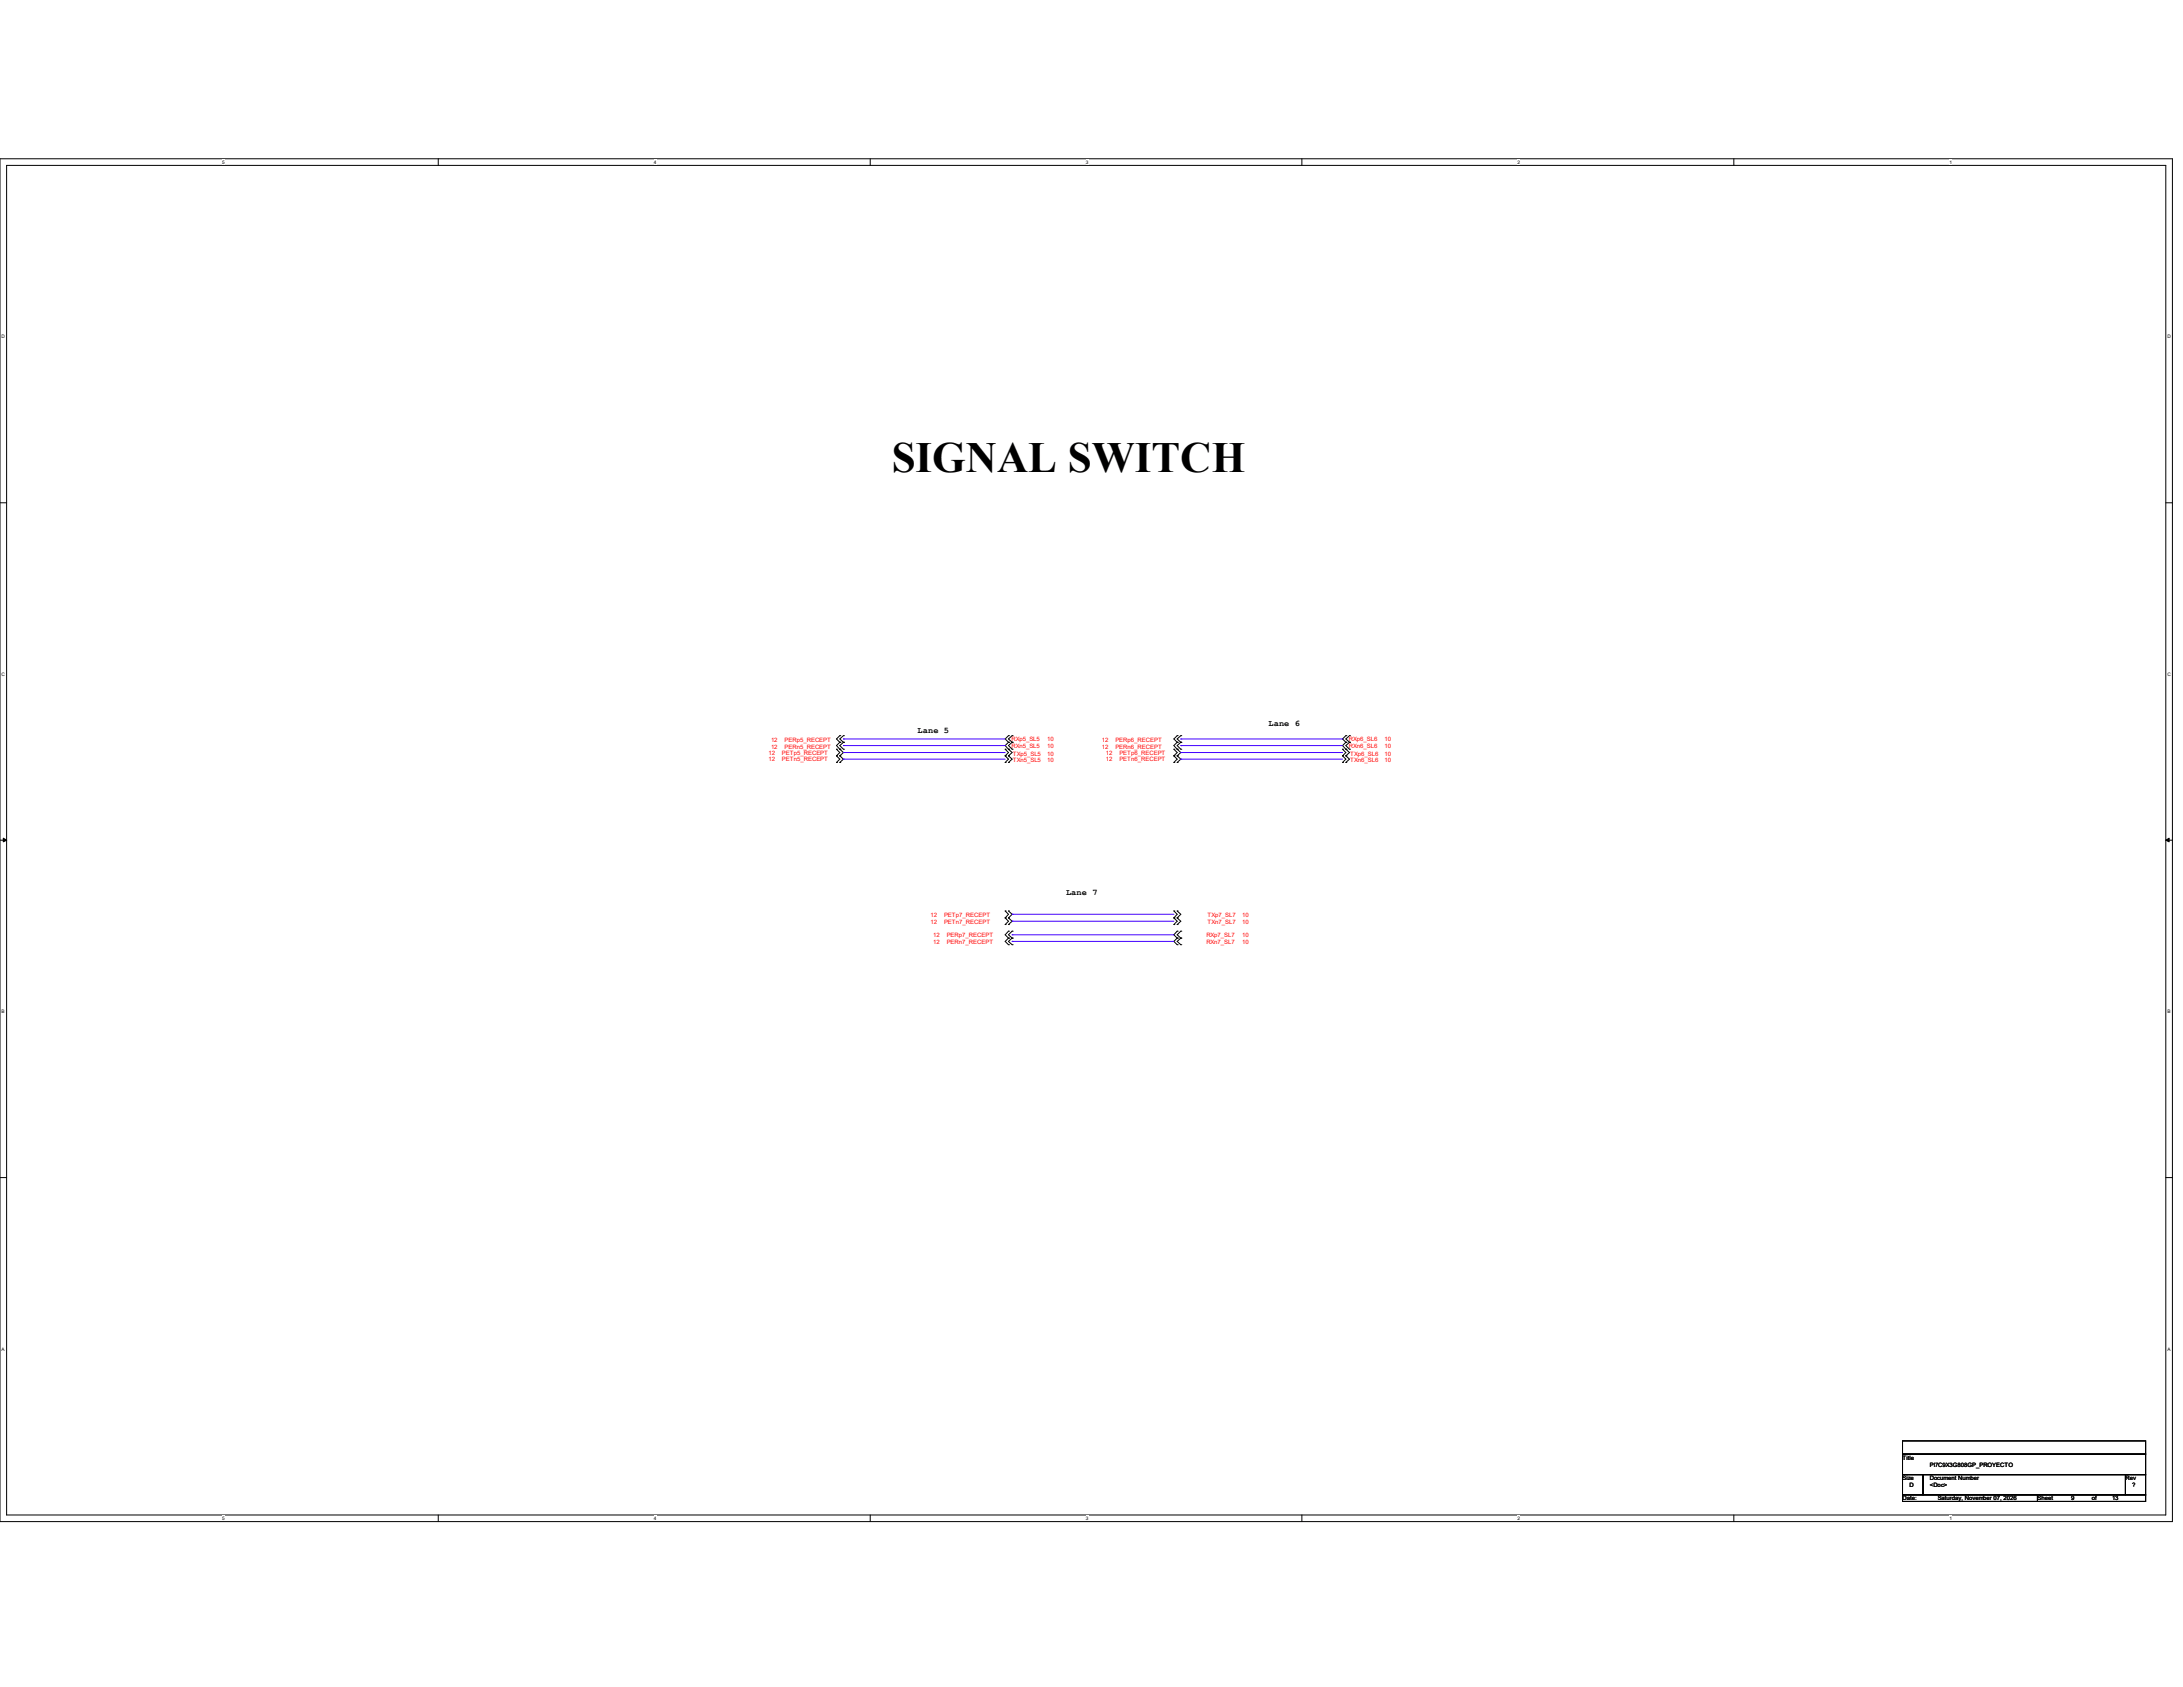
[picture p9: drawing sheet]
<svg xmlns="http://www.w3.org/2000/svg" width="279mm" height="216mm" viewBox="0 0 279 216" stroke-linecap="round" stroke-linejoin="round" font-family="sans-serif">
<defs><g id="words">
<text font-size="5.5" x="114.1" y="60.4">SIGNAL SWITCH</text>
<g font-size="1.1">
<text x="117.4" y="93.8">Lane 5</text>
<text x="162.3" y="92.9">Lane 6</text>
<text x="136.4" y="114.5">Lane 7</text>
</g>
<g font-size=".8" fill="#f00">
<text x="98.7" y="95">12</text>
<text x="98.7" y="95.8">12</text>
<text x="100.4" y="95">PERp5_RECEPT</text>
<text x="100.4" y="95.8">PERn5_RECEPT</text>
<text x="129.5" y="95.7">RXn5_SL5</text>
<text x="129.5" y="94.9">RXp5_SL5</text>
<text x="134" y="95.7">10</text>
<text x="134" y="94.9">10</text>
<text x="141" y="95.8">12</text>
<text x="141" y="95">12</text>
<text x="142.8" y="95.8">PERn6_RECEPT</text>
<text x="142.8" y="95">PERp6_RECEPT</text>
<text x="172.6" y="95.7">RXn6_SL6</text>
<text x="172.6" y="94.9">RXp6_SL6</text>
<text x="177.2" y="95.7">10</text>
<text x="177.2" y="94.9">10</text>
<text x="98.3" y="96.6">12</text>
<text x="98.3" y="97.5">12</text>
<text x="100.1" y="96.6">PETp5_RECEPT</text>
<text x="100.1" y="97.5">PETn5_RECEPT</text>
<text x="129.6" y="97.5">TXn5_SL5</text>
<text x="129.6" y="96.7">TXp5_SL5</text>
<text x="134" y="97.5">10</text>
<text x="134" y="96.7">10</text>
<text x="141.5" y="97.5">12</text>
<text x="141.5" y="96.6">12</text>
<text x="143.3" y="97.5">PETn6_RECEPT</text>
<text x="143.3" y="96.6">PETp6_RECEPT</text>
<text x="172.8" y="97.5">TXn6_SL6</text>
<text x="172.8" y="96.7">TXp6_SL6</text>
<text x="177.2" y="97.5">10</text>
<text x="177.2" y="96.7">10</text>
<text x="119.1" y="117.3">12</text>
<text x="119.1" y="118.2">12</text>
<text x="119.4" y="120">12</text>
<text x="120.8" y="117.3">PETp7_RECEPT</text>
<text x="120.8" y="118.2">PETn7_RECEPT</text>
<text x="121.2" y="120">PERp7_RECEPT</text>
<text x="154.4" y="119.9">RXp7_SL7</text>
<text x="154.6" y="117.4">TXp7_SL7</text>
<text x="154.6" y="118.3">TXn7_SL7</text>
<text x="159" y="119.9">10</text>
<text x="159" y="117.4">10</text>
<text x="159" y="118.3">10</text>
<text x="119.4" y="120.9">12</text>
<text x="121.2" y="120.9">PERn7_RECEPT</text>
<text x="154.4" y="120.8">RXn7_SL7</text>
<text x="159" y="120.8">10</text>
</g>
<g font-size=".8">
<text x="243.5" y="186.8">Title</text>
<text x="243.5" y="189.4">Size</text>
<text x="244.4" y="190.3">D</text>
<text x="247" y="189.4">Document Number</text>
<text x="247" y="190.3">&lt;Doc&gt;</text>
<text x="247" y="187.7">PI7C9X3G808GP_PROYECTO</text>
<text x="272" y="189.4">Rev</text>
<text x="272.9" y="190.3">?</text>
<text x="243.5" y="192">Date:</text>
<text x="248" y="192">Saturday, November 07, 2026</text>
<text x="260.8" y="192">Sheet</text>
<text x="265.1" y="192">9</text>
<text x="267.7" y="192">of</text>
<text x="270.3" y="192">13</text>
</g>
<g font-size=".6">
<text x="28.4" y="21">5</text>
<text x="83.7" y="21">4</text>
<text x="139" y="21">3</text>
<text x="194.2" y="21">2</text>
<text x="249.5" y="21">1</text>
<text x=".2" y="43.3">D</text>
<text x="277.4" y="43.3">D</text>
<text x=".2" y="86.5">C</text>
<text x="277.4" y="86.5">C</text>
<text x=".2" y="129.7">B</text>
<text x="277.4" y="129.7">B</text>
<text x=".2" y="172.8">A</text>
<text x="277.4" y="172.8">A</text>
<text x="28.4" y="194.5">5</text>
<text x="83.7" y="194.5">4</text>
<text x="139" y="194.5">3</text>
<text x="194.2" y="194.5">2</text>
<text x="249.5" y="194.5">1</text>
</g>
</g></defs>
<path d="M0 20.3h278v174.4h-278zM.8 21.2h276.4v172.7h-276.4z" fill="none" stroke="#000" stroke-width=".13"/>
<g fill="#fff">
<path d="M28.4 20.4h.3v.7h-.3z"/>
<path d="M28.4 194h.3v.6h-.3z"/>
</g>
<path d="M56.1 20.3v.9M56.1 193.9v.8" fill="none" stroke="#000" stroke-width=".13"/>
<g fill="#fff">
<path d="M83.7 20.4h.3v.7h-.3z"/>
<path d="M83.7 194h.3v.6h-.3z"/>
</g>
<path d="M111.4 20.3v.9M111.4 193.9v.8" fill="none" stroke="#000" stroke-width=".13"/>
<g fill="#fff">
<path d="M139 20.4h.3v.7h-.3z"/>
<path d="M139 194h.3v.6h-.3z"/>
</g>
<path d="M166.6 20.3v.9M166.6 193.9v.8" fill="none" stroke="#000" stroke-width=".13"/>
<g fill="#fff">
<path d="M194.2 20.4h.3v.7h-.3z"/>
<path d="M194.2 194h.3v.6h-.3z"/>
</g>
<path d="M221.9 20.3v.9M221.9 193.9v.8" fill="none" stroke="#000" stroke-width=".13"/>
<g fill="#fff">
<path d="M249.5 20.4h.3v.7h-.3z"/>
<path d="M249.5 194h.3v.6h-.3z"/>
<path d="M.2 42.8h.4v.6h-.4z"/>
<path d="M277.4 42.8h.4v.6h-.4z"/>
<path d="M.2 85.9h.4v.7h-.4z"/>
<path d="M277.4 85.9h.4v.7h-.4z"/>
</g>
<path d="M0 64.3h.8M277.2 64.3h.8" fill="none" stroke="#000" stroke-width=".13"/>
<g fill="#fff">
<path d="M.2 129.1h.4v.7h-.4z"/>
<path d="M277.4 129.1h.4v.7h-.4z"/>
</g>
<path d="M0 107.5h.8M277.2 107.5h.8" fill="none" stroke="#000" stroke-width=".13"/>
<path d="M.4 107.3l.4 .2-.4 .2zM277.2 107.5l.4-.2v.4z" fill="#000" stroke="#000" stroke-width=".13"/>
<g fill="#fff">
<path d="M.2 172.3h.4v.7h-.4z"/>
<path d="M277.4 172.3h.4v.7h-.4z"/>
</g>
<g fill="none" stroke="#000" stroke-width=".13">
<path d="M107.1 96.7h.1M107.1 95.9h.1M107.1 97.6h.1M107.1 95.9l.4 .4-.4 .4M107.1 96.7l.4 .5-.4 .4M107.5 94.1h.1M107.5 95h.1M107.5 95.9h.1M107.5 96.7h.1M107.5 97.6h.1M107.5 94.1l-.4 .5 .4 .4M107.5 95l-.4 .4 .4 .5"/>
<path d="M107.5 95.9l.4 .4-.4 .4M107.5 96.7l.4 .5-.4 .4M107.9 94.1h.1M107.9 95h.1M107.9 95.9h.1M107.9 94.1l-.4 .5 .4 .4M107.9 95l-.4 .4 .4 .5M128.7 96.7h.1M128.7 97.6h.1M128.7 95.9h.1M128.7 96.7l.4 .5-.4 .4M128.7 95.9l.4 .4-.4 .4"/>
<path d="M129.1 95h.1M129.1 95.9h.1M129.1 94.1h.1M129.1 96.7h.1M129.1 97.6h.1M129.1 95l-.4 .4 .4 .5M129.1 94.1l-.4 .5 .4 .4M129.1 96.7l.4 .5-.4 .4M129.1 95.9l.4 .4-.4 .4M129.5 95.9h.1M129.5 95h.1M129.5 94.1h.1"/>
<path d="M129.5 95l-.4 .4 .4 .5M129.5 94.1l-.4 .5 .4 .4M150.2 97.6h.1M150.2 96.7h.1M150.2 95.9h.1M150.2 96.7l.5 .5-.5 .4M150.2 95.9l.5 .4-.5 .4M150.7 95h.1M150.7 95.9h.1M150.7 94.1h.1M150.7 96.7h.1M150.7 97.6h.1"/>
<path d="M150.7 95l-.5 .4 .5 .5M150.7 94.1l-.5 .5 .5 .4M150.7 96.7l.4 .5-.4 .4M150.7 95.9l.4 .4-.4 .4M151.1 95h.1M151.1 95.9h.1M151.1 94.1h.1M151.1 95l-.4 .4 .4 .5M151.1 94.1l-.4 .5 .4 .4M171.8 96.7h.1M171.8 97.6h.1M171.8 95.9h.1"/>
<path d="M171.8 96.7l.5 .5-.5 .4M171.8 95.9l.5 .4-.5 .4M172.3 95h.1M172.3 95.9h.1M172.3 94.1h.1M172.3 96.7h.1M172.3 97.6h.1M172.3 95l-.5 .4 .5 .5M172.3 94.1l-.5 .5 .5 .4M172.3 96.7l.4 .5-.4 .4M172.3 95.9l.4 .4-.4 .4M172.7 95.9h.1"/>
<path d="M172.7 95h.1M172.7 94.1h.1M172.7 95l-.4 .4 .4 .5M172.7 94.1l-.4 .5 .4 .4M128.7 117.5h.1M128.7 116.6h.1M128.7 118.3h.1M128.7 117.5l.4 .4-.4 .4M128.7 116.6l.4 .4-.4 .5M129.1 116.6h.1M129.1 117.5h.1M129.1 118.3h.1"/>
<path d="M129.1 119.2h.1M129.1 116.6l.4 .4-.4 .5M129.1 117.5l.4 .4-.4 .4M129.1 119.2l-.4 .4 .4 .5M129.5 119.2h.1M129.5 119.2l-.4 .4 .4 .5M150.2 116.6h.1M150.2 117.5h.1M150.2 118.3h.1M150.2 117.5l.5 .4-.5 .4M150.2 116.6l.5 .4-.5 .5M150.7 116.6h.1"/>
<path d="M150.7 117.5h.1M150.7 118.3h.1M150.7 119.2h.1M150.7 116.6l.4 .4-.4 .5M150.7 117.5l.4 .4-.4 .4M150.7 119.2l-.5 .4 .5 .5M151.1 119.2h.1M151.1 119.2l-.4 .4 .4 .5M129.1 120.1h.1M129.1 120.9h.1M129.1 120.1l-.4 .4 .4 .4M129.5 120.1h.1"/>
<path d="M129.5 120.9h.1M129.5 120.1l-.4 .4 .4 .4M150.7 120.1h.1M150.7 120.9h.1M150.7 120.1l-.5 .4 .5 .4M151.1 120.1h.1M151.1 120.9h.1M151.1 120.1l-.4 .4 .4 .4M0 150.7h.8M277.2 150.7h.8M243.5 184.4h31.1v1.7h-31.1zM243.5 186.1h31.1v2.6h-31.1z"/>
<path d="M243.5 188.7h2.6v2.6h-2.6zM243.5 191.3h17.3v.9h-17.3zM246.1 188.7h25.9v2.6h-25.9zM260.8 191.3h13.8v.9h-13.8zM272 188.7h2.6v2.6h-2.6z"/>
</g>
<g fill="none" stroke="#4200ff" stroke-width=".13">
<path d="M107.9 94.6h.1M107.9 95.4h.1M107.9 97.2h.1M107.9 96.3h.1M107.9 94.6h20.8M107.9 95.4h20.8M107.9 97.2h20.8M107.9 96.3h20.8M151.1 94.6h.1M151.1 95.4h.1M151.1 97.2h.1M151.1 96.3h.1"/>
<path d="M151.1 94.6h20.7M151.1 95.4h20.7M151.1 97.2h20.7M151.1 96.3h20.7M129.5 117h.1M129.5 117.9h.1M129.5 119.6h.1M129.5 117h20.7M129.5 117.9h20.7M129.5 119.6h20.7M129.5 120.5h.1M129.5 120.5h20.7"/>
</g>
<use href="#words"/>
</svg>
